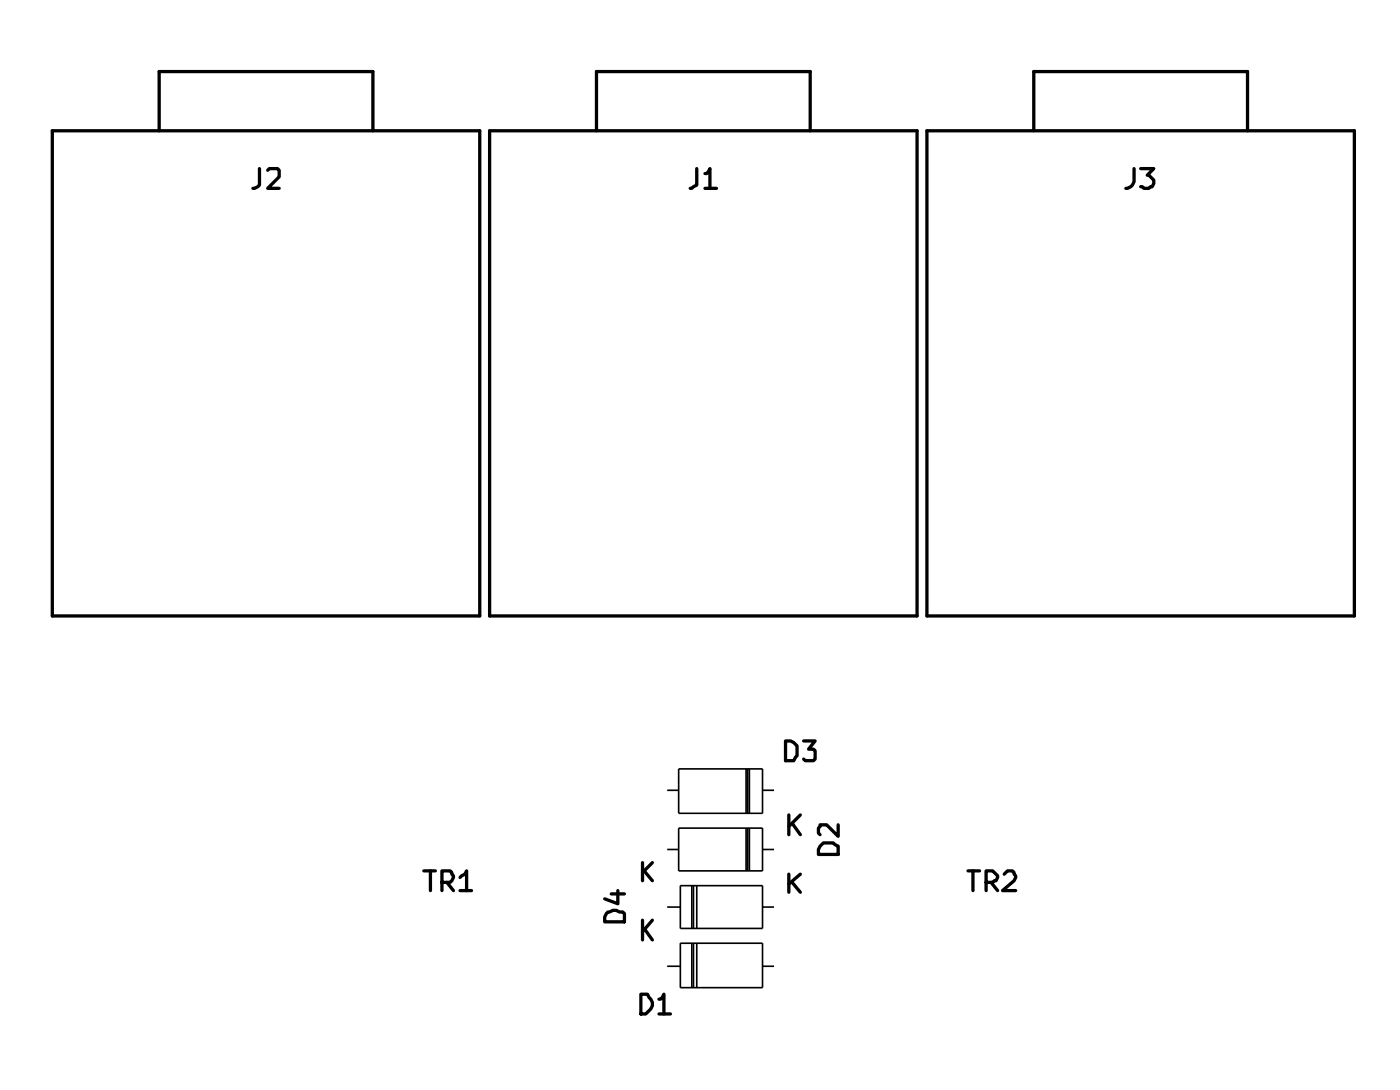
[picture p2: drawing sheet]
<svg xmlns="http://www.w3.org/2000/svg" width="72mm" height="56mm" viewBox="0 0 72 56" stroke-linecap="round" stroke-linejoin="round" font-family="sans-serif">
<g fill="none" stroke="#000" stroke-width=".08">
<path d="M35 39.6h4.3v2.3h-4.3zM38.4 39.6v2.3M38.5 39.6v2.3M38.6 39.6v2.3M34.4 49.7h.6M34.4 43.7h.6M34.4 40.7h.6M34.4 46.7h.6M35 42.6h4.3v2.2h-4.3zM35 48.6h4.3v2.2h-4.3zM35 45.6h4.3v2.2h-4.3zM35.6 45.6v2.2"/>
<path d="M35.6 48.6v2.2M35.7 45.6v2.2M35.7 48.6v2.2M35.9 45.6v2.2M35.9 48.6v2.2M38.4 42.6v2.2M38.5 42.6v2.2M38.6 42.6v2.2M39.3 49.7h.6M39.3 43.7h.6M39.3 40.7h.6M39.3 46.7h.6"/>
</g>
<g fill="none" stroke="#000" stroke-width=".17">
<path d="M2.7 6.7h22v25h-22zM8.2 6.7v-3h11v3M13.4 8.7v.8l-.4 .2M13.8 8.8l.1-.1h.4l.1 .1v.3l-.6 .6h.6M25.2 6.7h22v25h-22zM30.7 6.7v-3h11v3M35.9 8.7v.8l-.4 .2M36.3 8.9l.3-.2v1M36.3 9.7h.6M47.7 6.7h22.1v25h-22.1zM53.2 6.7v-3h11v3M58.4 8.7v.7a.44 .44 0 0 1-.4 .3"/>
<path d="M58.7 8.7h.7l-.3 .3 .3 .3a.33 .33 0 0 1-.2 .4l-.5-.1M40.5 38.1h.2l.3 .3v.5l-.1 .3h-.4zM41.4 38.1h.6l-.4 .5h.3l.1 .1v.4l-.1 .1h-.4l-.1-.1M21.8 44.8h.6M22.2 44.8v1M22.8 45.4h.4l.1-.1 .1-.2-.2-.3h-.4v1M23 45.4l.4 .4M23.7 45.2l.3-.4v1M23.7 45.8h.6M31.2 47l.4-.1h.5l.1 .1v.5h-1.1zM31.5 46h.7M31.8 45.8v.7l-.7-.2"/>
<path d="M33 51.2h.3l.1 .2a.4 .4 0 0 1 .1 .5l-.2 .3h-.3zM33.1 44.4v.9M33.1 47.4v1M33.2 47.8l.4 .6M33.2 44.8l.4 .5M33.6 47.4l-.5 .6M33.6 44.4l-.5 .5M33.9 51.4l.3-.2v1M33.9 52.2h.6M40.6 42v1M40.6 45v.9M40.8 42.4l.4 .6"/>
<path d="M40.8 45.4l.4 .5M41.2 42l-.6 .5M41.2 45l-.6 .5M42.2 43.6l.2-.2h.5l.3 .2v.4h-1.1zM43.2 42.5v.6l-.6-.6h-.4l-.1 .1v.3l.1 .1M49.9 44.8h.5M50.1 44.8v1M50.8 45.4a.58 .58 0 0 0 .6-.2l-.3-.4h-.3v1M51 45.4l.4 .4M51.7 45l.2-.2h.2l.2 .4-.7 .6h.7"/>
</g>
</svg>
